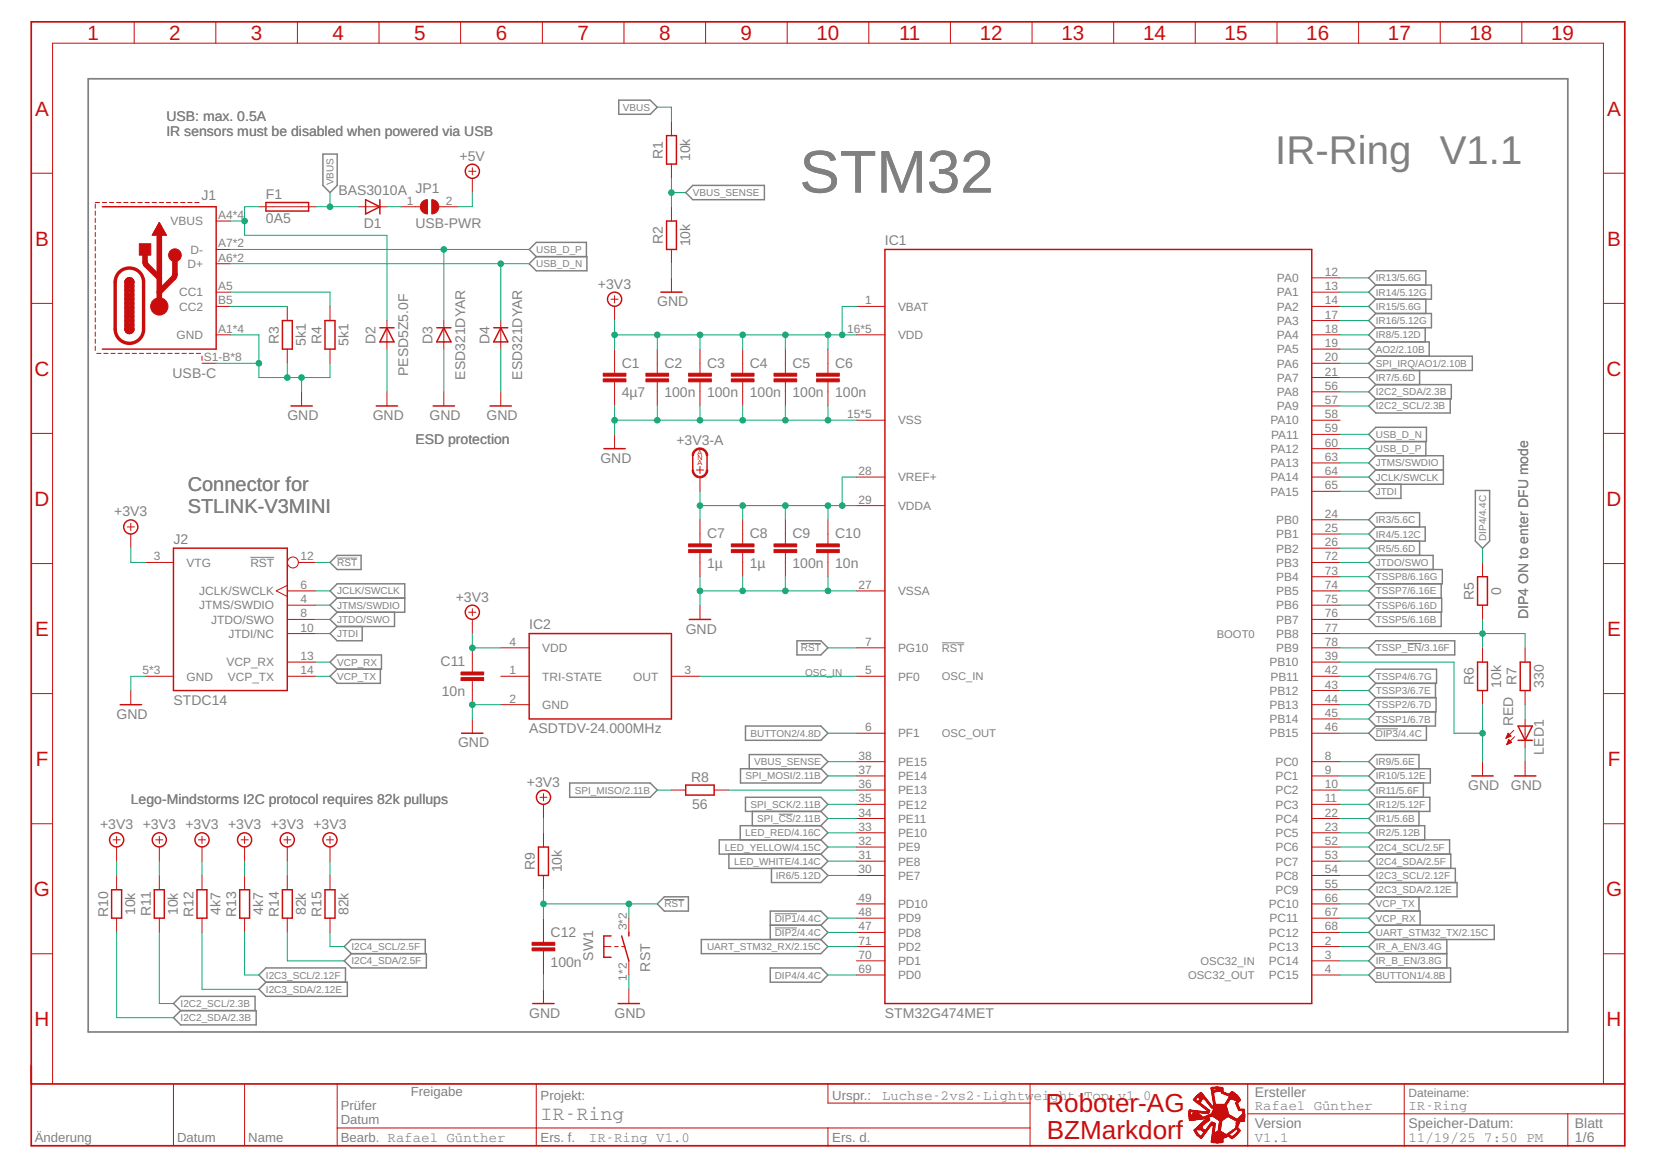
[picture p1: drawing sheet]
<svg xmlns="http://www.w3.org/2000/svg" width="287mm" height="203mm" viewBox="0 0 287 203" stroke-linecap="round" stroke-linejoin="round" font-family="sans-serif">
<defs><g id="words">
<text font-size="10.5" fill="#808080" x="138.7" y="33.4">STM32</text>
<g font-size="7" fill="#808080">
<text x="221.3" y="28.5">IR-Ring</text>
<text x="249.8" y="28.5">V1.1</text>
</g>
<g font-size="4.5" fill="#c90d0c">
<text x="181.4" y="192.9">Roboter-AG</text>
<text x="181.6" y="197.7">BZMarkdorf</text>
</g>
<g font-size="3.6" fill="#c90d0c">
<text x="15.2" y="6.9">1</text>
<text x="29.4" y="6.9">2</text>
<text x="43.5" y="6.9">3</text>
<text x="57.7" y="6.9">4</text>
<text x="71.9" y="6.9">5</text>
<text x="86" y="6.9">6</text>
<text x="100.2" y="6.9">7</text>
<text x="114.3" y="6.9">8</text>
<text x="128.5" y="6.9">9</text>
<text x="141.7" y="6.9">10</text>
<text x="156" y="6.9">11</text>
<text x="170" y="6.9">12</text>
<text x="184.2" y="6.9">13</text>
<text x="198.3" y="6.9">14</text>
<text x="212.5" y="6.9">15</text>
<text x="226.7" y="6.9">16</text>
<text x="240.8" y="6.9">17</text>
<text x="255" y="6.9">18</text>
<text x="269.1" y="6.9">19</text>
<text x="6.1" y="20.1">A</text>
<text x="278.9" y="20.1">A</text>
<text x="6.1" y="42.6">B</text>
<text x="278.9" y="42.6">B</text>
<text x="6" y="65.2">C</text>
<text x="278.8" y="65.2">C</text>
<text x="6" y="87.8">D</text>
<text x="278.8" y="87.8">D</text>
<text x="6.1" y="110.3">E</text>
<text x="278.9" y="110.3">E</text>
<text x="6.2" y="132.9">F</text>
<text x="279" y="132.9">F</text>
<text x="5.9" y="155.5">G</text>
<text x="278.7" y="155.5">G</text>
<text x="6" y="178.1">H</text>
<text x="278.8" y="178.1">H</text>
</g>
<g font-size="3.5" fill="#808080">
<text x="32.6" y="85.3">Connector for</text>
<text x="32.6" y="89">STLINK-V3MINI</text>
<text x="93.8" y="194.4">IR-Ring</text>
</g>
<g font-size="2.4" fill="#808080">
<text x="28.9" y="21">USB: max. 0.5A</text>
<text x="28.9" y="23.5">IR sensors must be disabled when powered via USB</text>
<text x="79.7" y="27.9">+5V</text>
<text x="115" y="27.6" transform="rotate(-90 115 27.6)">R1</text>
<text x="119.7" y="28" transform="rotate(-90 119.7 28)">10k</text>
<text x="35" y="34.6">J1</text>
<text x="46.2" y="34.5">F1</text>
<text x="58.7" y="33.9">BAS3010A JP1</text>
<text x="46.2" y="38.7">0A5</text>
<text x="63.1" y="39.6">D1</text>
<text x="72.1" y="39.6">USB-PWR</text>
<text x="115" y="42.4" transform="rotate(-90 115 42.4)">R2</text>
<text x="119.7" y="42.8" transform="rotate(-90 119.7 42.8)">10k</text>
<text x="153.5" y="42.5">IC1</text>
<text x="103.8" y="50.1">+3V3</text>
<text x="114" y="53.2">GND</text>
<text x="48.4" y="59.6" transform="rotate(-90 48.4 59.6)">R3</text>
<text x="55.8" y="59.6" transform="rotate(-90 55.8 59.6)">R4</text>
<text x="65.2" y="59.6" transform="rotate(-90 65.2 59.6)">D2</text>
<text x="75" y="59.6" transform="rotate(-90 75 59.6)">D3</text>
<text x="84.9" y="59.6" transform="rotate(-90 84.9 59.6)">D4</text>
<text x="29.9" y="65.5">USB-C</text>
<text x="53.1" y="60" transform="rotate(-90 53.1 60)">5k1</text>
<text x="60.5" y="60" transform="rotate(-90 60.5 60)">5k1</text>
<text x="70.8" y="65.3" transform="rotate(-90 70.8 65.3)">PESD5Z5.0F</text>
<text x="80.7" y="65.9" transform="rotate(-90 80.7 65.9)">ESD321DYAR</text>
<text x="90.6" y="65.9" transform="rotate(-90 90.6 65.9)">ESD321DYAR</text>
<text x="107.9" y="63.8">C1</text>
<text x="115.3" y="63.8">C2</text>
<text x="122.7" y="63.8">C3</text>
<text x="130.1" y="63.8">C4</text>
<text x="137.5" y="63.8">C5</text>
<text x="144.9" y="63.8">C6</text>
<text x="107.9" y="69">4µ7</text>
<text x="115.3" y="69">100n</text>
<text x="122.7" y="69">100n</text>
<text x="130.1" y="69">100n</text>
<text x="137.5" y="69">100n</text>
<text x="144.9" y="69">100n</text>
<text x="49.9" y="72.9">GND</text>
<text x="64.7" y="72.9">GND</text>
<text x="72.1" y="77.1">ESD protection</text>
<text x="74.5" y="72.9">GND</text>
<text x="84.4" y="72.9">GND</text>
<text x="117.4" y="77.2">+3V3-A</text>
<text x="104.2" y="80.3">GND</text>
<text x="19.8" y="89.6">+3V3</text>
<text x="30.1" y="94.4">J2</text>
<text x="122.7" y="93.4">C7</text>
<text x="130.1" y="93.4">C8</text>
<text x="137.5" y="93.4">C9</text>
<text x="144.9" y="93.4">C10</text>
<text x="122.7" y="98.6">1µ</text>
<text x="130.1" y="98.6">1µ</text>
<text x="137.5" y="98.6">100n</text>
<text x="144.9" y="98.6">10n</text>
<text x="79.1" y="104.4">+3V3</text>
<text x="255.7" y="104.1" transform="rotate(-90 255.7 104.1)">R5</text>
<text x="260.4" y="103.2" transform="rotate(-90 260.4 103.2)">0</text>
<text x="265.1" y="107.5" transform="rotate(-90 265.1 107.5)">DIP4 ON to enter DFU mode</text>
<text x="91.8" y="109.2">IC2</text>
<text x="119" y="109.9">GND</text>
<text x="76.4" y="115.6">C11</text>
<text x="255.7" y="118.9" transform="rotate(-90 255.7 118.9)">R6</text>
<text x="260.4" y="119.3" transform="rotate(-90 260.4 119.3)">10k</text>
<text x="263.2" y="118.9" transform="rotate(-90 263.2 118.9)">R7</text>
<text x="267.9" y="119.4" transform="rotate(-90 267.9 119.4)">330</text>
<text x="20.2" y="124.8">GND</text>
<text x="30.1" y="122.3">STDC14</text>
<text x="76.7" y="120.8">10n</text>
<text x="262.5" y="126" transform="rotate(-90 262.5 126)">RED</text>
<text x="79.5" y="129.7">GND</text>
<text x="91.8" y="127.2">ASDTDV-24.000MHz</text>
<text x="267.8" y="130.9" transform="rotate(-90 267.8 130.9)">LED1</text>
<text x="91.4" y="136.5">+3V3</text>
<text x="119.9" y="135.6">R8</text>
<text x="254.8" y="137.1">GND</text>
<text x="262.2" y="137.1">GND</text>
<text x="17.4" y="143.9">+3V3 +3V3 +3V3 +3V3 +3V3 +3V3</text>
<text x="22.7" y="139.6">Lego-Mindstorms I2C protocol requires 82k pullups</text>
<text x="120.1" y="140.3">56</text>
<text x="92.8" y="151" transform="rotate(-90 92.8 151)">R9</text>
<text x="97.5" y="151.4" transform="rotate(-90 97.5 151.4)">10k</text>
<text x="18.7" y="159.1" transform="rotate(-90 18.7 159.1)">R10</text>
<text x="23.4" y="158.8" transform="rotate(-90 23.4 158.8)">10k</text>
<text x="26.2" y="159" transform="rotate(-90 26.2 159)">R11</text>
<text x="30.9" y="158.8" transform="rotate(-90 30.9 158.8)">10k</text>
<text x="33.6" y="159.1" transform="rotate(-90 33.6 159.1)">R12</text>
<text x="38.3" y="158.8" transform="rotate(-90 38.3 158.8)">4k7</text>
<text x="41" y="159.1" transform="rotate(-90 41 159.1)">R13</text>
<text x="45.7" y="158.8" transform="rotate(-90 45.7 158.8)">4k7</text>
<text x="48.4" y="159.1" transform="rotate(-90 48.4 159.1)">R14</text>
<text x="53.1" y="158.8" transform="rotate(-90 53.1 158.8)">82k</text>
<text x="55.8" y="159.1" transform="rotate(-90 55.8 159.1)">R15</text>
<text x="60.5" y="158.8" transform="rotate(-90 60.5 158.8)">82k</text>
<text x="95.5" y="167.7">100n</text>
<text x="95.5" y="162.5">C12</text>
<text x="102.9" y="166.7" transform="rotate(-90 102.9 166.7)">SW1</text>
<text x="112.8" y="168.6" transform="rotate(-90 112.8 168.6)">RST</text>
<text x="91.8" y="176.6">GND</text>
<text x="106.6" y="176.6">GND</text>
<text x="153.5" y="176.6">STM32G474MET</text>
<text x="153" y="190.8">Luchse-2vs2-Lightweight-Top v1.0</text>
<text x="217.7" y="190.3">Ersteller</text>
<text x="217.7" y="195.7">Version</text>
<text x="217.7" y="192.6">Rafael Günther</text>
<text x="244.4" y="192.6">IR-Ring</text>
<text x="244.4" y="195.7">Speicher-Datum:</text>
<text x="273.3" y="195.7">Blatt</text>
<text x="102.2" y="198.2">IR-Ring V1.0</text>
<text x="217.7" y="198.2">V1.1</text>
<text x="244.4" y="198.2">11/19/25 7:50 PM</text>
<text x="273.3" y="198.2">1/6</text>
</g>
<g font-size="2.3" fill="#808080">
<text x="71.3" y="190.2">Freigabe</text>
<text x="93.8" y="190.8">Projekt:</text>
<text x="144.4" y="190.8">Urspr.:</text>
<text x="59.1" y="195.1">Datum</text>
<text x="59.1" y="192.6">Prüfer</text>
<text x="6" y="198.2">Änderung</text>
<text x="30.7" y="198.2">Datum</text>
<text x="43.1" y="198.2">Name</text>
<text x="59.1" y="198.1">Bearb. Rafael Günther</text>
<text x="93.8" y="198.2">Ers. f.</text>
<text x="144.4" y="198.2">Ers. d.</text>
</g>
<g font-size="2.1" fill="#808080">
<text x="70.6" y="35.5">1</text>
<text x="77.4" y="35.5">2</text>
<text x="29.6" y="39.1">VBUS</text>
<text x="37.9" y="38">A4*4</text>
<text x="32.5" y="46.5">D+</text>
<text x="33.1" y="44">D-</text>
<text x="37.9" y="42.9">A7*2</text>
<text x="37.9" y="45.4">A6*2</text>
<text x="229.9" y="47.9">12</text>
<text x="31.1" y="51.4">CC1</text>
<text x="31.1" y="53.9">CC2</text>
<text x="37.9" y="50.4">A5</text>
<text x="37.9" y="52.8">B5</text>
<text x="150.1" y="52.8">1</text>
<text x="155.8" y="53.9">VBAT</text>
<text x="221.6" y="49">PA0</text>
<text x="221.6" y="51.4">PA1</text>
<text x="221.6" y="53.9">PA2</text>
<text x="229.9" y="50.4">13</text>
<text x="229.9" y="52.8">14</text>
<text x="30.6" y="58.8">GND</text>
<text x="37.9" y="57.8">A1*4</text>
<text x="147" y="57.8">16*5</text>
<text x="155.8" y="58.8">VDD</text>
<text x="221.6" y="56.4">PA3</text>
<text x="221.6" y="58.8">PA4</text>
<text x="229.9" y="55.3">17</text>
<text x="229.9" y="57.8">18</text>
<text x="35.4" y="62.7">S1-B*8</text>
<text x="221.6" y="61.3">PA5</text>
<text x="221.6" y="63.8">PA6</text>
<text x="229.9" y="60.2">19</text>
<text x="229.9" y="62.7">20</text>
<text x="229.9" y="65.2">21</text>
<text x="221.6" y="66.2">PA7</text>
<text x="221.6" y="68.7">PA8</text>
<text x="221.6" y="71.2">PA9</text>
<text x="229.9" y="67.6">56</text>
<text x="229.9" y="70.1">57</text>
<text x="147" y="72.6">15*5</text>
<text x="155.8" y="73.7">VSS</text>
<text x="220.4" y="73.7">PA10</text>
<text x="220.6" y="76.1">PA11</text>
<text x="229.9" y="72.6">58</text>
<text x="229.9" y="75">59</text>
<text x="229.9" y="77.5">60</text>
<text x="149" y="82.4">28</text>
<text x="155.8" y="83.5">VREF+</text>
<text x="220.4" y="78.6">PA12</text>
<text x="220.4" y="81.1">PA13</text>
<text x="220.4" y="83.5">PA14</text>
<text x="229.9" y="80">63</text>
<text x="229.9" y="82.4">64</text>
<text x="149" y="87.4">29</text>
<text x="155.8" y="88.5">VDDA</text>
<text x="220.4" y="86">PA15</text>
<text x="229.9" y="84.9">65</text>
<text x="229.9" y="89.8">24</text>
<text x="221.4" y="90.9">PB0</text>
<text x="221.4" y="93.4">PB1</text>
<text x="221.4" y="95.9">PB2</text>
<text x="229.9" y="92.3">25</text>
<text x="229.9" y="94.8">26</text>
<text x="26.7" y="97.3">3</text>
<text x="32.4" y="98.3">VTG</text>
<text x="43.4" y="98.3">RST</text>
<text x="52.1" y="97.3">12</text>
<text x="221.4" y="98.3">PB3</text>
<text x="221.4" y="100.8">PB4</text>
<text x="229.9" y="97.3">72</text>
<text x="229.9" y="99.7">73</text>
<text x="34.6" y="103.3">JCLK/SWCLK</text>
<text x="34.6" y="105.7">JTMS/SWDIO</text>
<text x="52.1" y="102.2">6</text>
<text x="52.1" y="104.7">4</text>
<text x="52.1" y="107.1">8</text>
<text x="149" y="102.2">27</text>
<text x="155.8" y="103.3">VSSA</text>
<text x="221.4" y="103.3">PB5</text>
<text x="221.4" y="105.7">PB6</text>
<text x="229.9" y="102.2">74</text>
<text x="229.9" y="104.7">75</text>
<text x="229.9" y="107.1">76</text>
<text x="36.6" y="108.2">JTDO/SWO</text>
<text x="39.6" y="110.7">JTDI/NC</text>
<text x="52.1" y="109.6">10</text>
<text x="88.4" y="112.1">4</text>
<text x="94.1" y="113.2">VDD</text>
<text x="150.1" y="112.1">7</text>
<text x="155.8" y="113.2">PG10</text>
<text x="221.4" y="110.7">PB8</text>
<text x="221.4" y="108.2">PB7</text>
<text x="221.4" y="113.2">PB9</text>
<text x="229.9" y="109.6">77</text>
<text x="229.9" y="112.1">78</text>
<text x="24.7" y="117">5*3</text>
<text x="32.4" y="118.1">GND</text>
<text x="39.3" y="115.6">VCP_RX</text>
<text x="39.5" y="118.1">VCP_TX</text>
<text x="52.1" y="114.5">13</text>
<text x="52.1" y="117">14</text>
<text x="88.4" y="117">1</text>
<text x="94.1" y="118.1">TRI-STATE</text>
<text x="109.9" y="118.1">OUT</text>
<text x="118.8" y="117">3</text>
<text x="150.1" y="117">5</text>
<text x="155.8" y="118.1">PF0</text>
<text x="220.3" y="115.6">PB10</text>
<text x="220.4" y="118.1">PB11</text>
<text x="229.9" y="114.5">39</text>
<text x="229.9" y="117">42</text>
<text x="229.9" y="119.5">43</text>
<text x="88.4" y="121.9">2</text>
<text x="94.1" y="123">GND</text>
<text x="220.3" y="120.6">PB12</text>
<text x="220.3" y="123">PB13</text>
<text x="220.3" y="125.5">PB14</text>
<text x="229.9" y="121.9">44</text>
<text x="229.9" y="124.4">45</text>
<text x="149" y="131.8">38</text>
<text x="150.1" y="126.9">6</text>
<text x="155.8" y="128">PF1</text>
<text x="220.3" y="128">PB15</text>
<text x="229.9" y="126.9">46</text>
<text x="229.9" y="131.8">8</text>
<text x="149" y="136.8">36</text>
<text x="149" y="134.3">37</text>
<text x="155.8" y="137.8">PE13</text>
<text x="155.8" y="135.4">PE14</text>
<text x="155.8" y="132.9">PE15</text>
<text x="221.3" y="132.9">PC0</text>
<text x="221.3" y="135.4">PC1</text>
<text x="221.3" y="137.8">PC2</text>
<text x="229.9" y="134.3">9</text>
<text x="229.9" y="136.8">10</text>
<text x="149" y="141.7">34</text>
<text x="149" y="139.2">35</text>
<text x="155.8" y="142.8">PE11</text>
<text x="155.8" y="140.3">PE12</text>
<text x="221.3" y="140.3">PC3</text>
<text x="221.3" y="142.8">PC4</text>
<text x="229.9" y="139.2">11</text>
<text x="229.9" y="141.7">22</text>
<text x="149" y="149.1">31</text>
<text x="149" y="146.6">32</text>
<text x="149" y="144.2">33</text>
<text x="155.8" y="147.7">PE9</text>
<text x="155.8" y="145.2">PE10</text>
<text x="221.3" y="145.2">PC5</text>
<text x="221.3" y="147.7">PC6</text>
<text x="229.9" y="144.2">23</text>
<text x="229.9" y="146.6">52</text>
<text x="229.9" y="149.1">53</text>
<text x="149" y="151.6">30</text>
<text x="155.8" y="152.7">PE7</text>
<text x="155.8" y="150.2">PE8</text>
<text x="221.3" y="150.2">PC7</text>
<text x="221.3" y="152.7">PC8</text>
<text x="221.3" y="155.1">PC9</text>
<text x="229.9" y="151.6">54</text>
<text x="229.9" y="154">55</text>
<text x="108.8" y="161.4" transform="rotate(-90 108.8 161.4)">3*2</text>
<text x="149" y="161.4">47</text>
<text x="149" y="159">48</text>
<text x="149" y="156.5">49</text>
<text x="155.8" y="160.1">PD9</text>
<text x="155.8" y="157.6">PD10</text>
<text x="220.1" y="157.6">PC10</text>
<text x="220.3" y="160.1">PC11</text>
<text x="229.9" y="156.5">66</text>
<text x="229.9" y="159">67</text>
<text x="229.9" y="161.4">68</text>
<text x="149" y="166.4">70</text>
<text x="149" y="163.9">71</text>
<text x="155.8" y="162.5">PD8</text>
<text x="155.8" y="167.5">PD1</text>
<text x="155.8" y="165">PD2</text>
<text x="220.1" y="165">PC13</text>
<text x="220.1" y="167.5">PC14</text>
<text x="220.1" y="162.5">PC12</text>
<text x="229.9" y="163.9">2</text>
<text x="229.9" y="166.4">3</text>
<text x="108.8" y="170.2" transform="rotate(-90 108.8 170.2)">1*2</text>
<text x="149" y="168.8">69</text>
<text x="155.8" y="169.9">PD0</text>
<text x="220.1" y="169.9">PC15</text>
<text x="229.9" y="168.8">4</text>
<text x="244.4" y="190.3">Dateiname:</text>
</g>
<g font-size="1.9" fill="#808080">
<text x="163.4" y="113.1">RST</text>
<text x="211.1" y="110.6">BOOT0</text>
<text x="163.4" y="118">OSC_IN</text>
<text x="163.4" y="127.9">OSC_OUT</text>
<text x="208.3" y="167.4">OSC32_IN</text>
<text x="206.2" y="169.9">OSC32_OUT</text>
</g>
<g font-size="1.7" fill="#808080">
<text x="108.1" y="19.2">VBUS</text>
<text x="57.9" y="32.2" transform="rotate(-90 57.9 32.2)">VBUS</text>
<text x="120.2" y="34">VBUS_SENSE</text>
<text x="93.1" y="43.9">USB_D_P</text>
<text x="93.1" y="46.4">USB_D_N</text>
<text x="238.7" y="48.8">IR13/5.6G</text>
<text x="238.7" y="51.3">IR14/5.12G</text>
<text x="238.7" y="53.8">IR15/5.6G</text>
<text x="238.7" y="58.7">IR8/5.12D</text>
<text x="238.7" y="56.3">IR16/5.12G</text>
<text x="238.7" y="63.7">SPI_IRQ/AO1/2.10B</text>
<text x="238.7" y="61.2">AO2/2.10B</text>
<text x="238.7" y="66.1">IR7/5.6D</text>
<text x="238.7" y="68.6">I2C2_SDA/2.3B</text>
<text x="238.7" y="71.1">I2C2_SCL/2.3B</text>
<text x="238.7" y="76">USB_D_N</text>
<text x="238.7" y="78.5">USB_D_P</text>
<text x="238.7" y="80.9">JTMS/SWDIO</text>
<text x="238.7" y="83.4">JCLK/SWCLK</text>
<text x="238.7" y="85.9">JTDI</text>
<text x="238.7" y="90.8">IR3/5.6C</text>
<text x="238.7" y="93.3">IR4/5.12C</text>
<text x="238.7" y="95.8">IR5/5.6D</text>
<text x="257.8" y="93.9" transform="rotate(-90 257.8 93.9)">DIP4/4.4C</text>
<text x="58.5" y="98.2">RST</text>
<text x="238.7" y="98.2">JTDO/SWO</text>
<text x="238.7" y="100.7">TSSP8/6.16G</text>
<text x="58.5" y="105.6">JTMS/SWDIO</text>
<text x="58.5" y="103.2">JCLK/SWCLK</text>
<text x="238.7" y="105.6">TSSP6/6.16D</text>
<text x="238.7" y="103.2">TSSP7/6.16E</text>
<text x="58.5" y="108.1">JTDO/SWO</text>
<text x="58.5" y="110.6">JTDI</text>
<text x="139" y="113">RST</text>
<text x="238.7" y="113">TSSP_EN/3.16F</text>
<text x="238.7" y="108.1">TSSP5/6.16B</text>
<text x="58.5" y="115.5">VCP_RX</text>
<text x="58.5" y="118">VCP_TX</text>
<text x="139.7" y="117.4">OSC_IN</text>
<text x="238.7" y="118">TSSP4/6.7G</text>
<text x="238.7" y="125.4">TSSP1/6.7B</text>
<text x="238.7" y="122.9">TSSP2/6.7D</text>
<text x="238.7" y="120.4">TSSP3/6.7E</text>
<text x="130.2" y="127.8">BUTTON2/4.8D</text>
<text x="238.7" y="127.8">DIP3/4.4C</text>
<text x="99.7" y="137.7">SPI_MISO/2.11B</text>
<text x="129.4" y="135.2">SPI_MOSI/2.11B</text>
<text x="130.9" y="132.8">VBUS_SENSE</text>
<text x="238.7" y="132.8">IR9/5.6E</text>
<text x="238.7" y="135.2">IR10/5.12E</text>
<text x="238.7" y="137.7">IR11/5.6F</text>
<text x="130.2" y="140.2">SPI_SCK/2.11B</text>
<text x="131.4" y="142.7">SPI_CS/2.11B</text>
<text x="238.7" y="140.2">IR12/5.12F</text>
<text x="238.7" y="142.7">IR1/5.6B</text>
<text x="125.8" y="147.6">LED_YELLOW/4.15C</text>
<text x="129.3" y="145.1">LED_RED/4.16C</text>
<text x="238.7" y="147.6">I2C4_SCL/2.5F</text>
<text x="238.7" y="145.1">IR2/5.12B</text>
<text x="127.4" y="150.1">LED_WHITE/4.14C</text>
<text x="134.6" y="152.5">IR6/5.12D</text>
<text x="238.7" y="155">I2C3_SDA/2.12E</text>
<text x="238.7" y="152.5">I2C3_SCL/2.12F</text>
<text x="238.7" y="150.1">I2C4_SDA/2.5F</text>
<text x="115.3" y="157.5">RST</text>
<text x="134.4" y="159.9">DIP1/4.4C</text>
<text x="238.7" y="159.9">VCP_RX</text>
<text x="238.7" y="157.5">VCP_TX</text>
<text x="61" y="167.3">I2C4_SDA/2.5F</text>
<text x="61" y="164.9">I2C4_SCL/2.5F</text>
<text x="122.7" y="164.9">UART_STM32_RX/2.15C</text>
<text x="134.4" y="162.4">DIP2/4.4C</text>
<text x="238.7" y="162.4">UART_STM32_TX/2.15C</text>
<text x="238.7" y="164.9">IR_A_EN/3.4G</text>
<text x="238.7" y="167.3">IR_B_EN/3.8G</text>
<text x="46.2" y="172.3">I2C3_SDA/2.12E</text>
<text x="46.2" y="169.8">I2C3_SCL/2.12F</text>
<text x="134.4" y="169.8">DIP4/4.4C</text>
<text x="238.7" y="169.8">BUTTON1/4.8B</text>
<text x="31.3" y="177.2">I2C2_SDA/2.3B</text>
<text x="31.3" y="174.7">I2C2_SCL/2.3B</text>
</g>
<g font-size="1.2" fill="#c90d0c">
<text x="121" y="79.9">N</text>
<text x="121" y="79">A</text>
<text x="121" y="80.8">A</text>
</g>
</g></defs>
<path d="M15.3 13.7h256.7v165.4h-256.7z" fill="none" stroke="#808080" stroke-width=".3"/>
<path d="M43.4 96.7h4.2M58.5 96.8h3.5M139 111.7h3.4M163.4 111.5h3.9M244.2 111.7h2.4M238.7 126.5h3.9M115.3 156.1h3.4M134.4 158.6h3.9M135.1 141.3h2.4M134.4 161h3.9" fill="none" stroke="#808080" stroke-width=".17"/>
<g fill="none" stroke="#808080" stroke-width=".25">
<path d="M107.4 17.4h5.4l1.2 1.2-1.2 1.2h-5.4zM56 26.7h2.5v5.5l-1.2 1.2-1.3-1.2zM120.2 32.2h12.4v2.4h-12.4l-1.2-1.2zM93 44.5l-1.2-1.2 1.2-1.2h8.7v2.4M93 44.5h8.8v2.5h-8.8l-1.2-1.2zM238.7 56.9l-1.2 1.2 1.2 1.2M238.7 54.4h9.7v2.5h-9.7M238.7 59.3h9.3v2.5M238.7 49.5l-1.2-1.3 1.2-1.2h8.7v2.5M238.7 49.5h9.7v2.4h-9.7M238.7 49.5l-1.2 1.2 1.2 1.2M238.7 51.9l-1.2 1.3 1.2 1.2"/>
<path d="M238.7 54.4l-1.2 1.2 1.2 1.3M238.7 59.3l-1.2 1.3 1.2 1.2M247.3 56.9v2.4M247.4 51.9v2.5M237.5 75.4l1.2-1.3h8.8v2.5h-8.8zM238.7 64.3l-1.2 1.2 1.2 1.2M238.7 61.8h16.8v2.5h-16.8M238.7 66.7h13.1v2.5h-13.1M238.7 66.7l-1.2 1.3 1.2 1.2M238.7 69.2l-1.2 1.2 1.2 1.3h12.9v-2.5M238.7 76.6l-1.2 1.3 1.2 1.2M238.7 79.1h11.7v4.9h-11.7"/>
<path d="M238.7 79.1l-1.2 1.2 1.2 1.3M238.7 61.8l-1.2 1.2 1.2 1.3M246.3 64.3v2.4M247.4 76.6v2.5M57.3 97.6l1.2-1.2h4.2v2.4h-4.2zM238.7 91.4l-1.2-1.2 1.2-1.2h7.6v2.4M238.7 91.4h8.6v2.5h-8.6M238.7 81.6h11.7M238.7 98.8h11.6v2.5h-11.6M238.7 81.6l-1.2 1.2 1.2 1.2M238.7 96.4l-1.2 1.2 1.2 1.2M238.7 96.4h10v2.4"/>
<path d="M238.7 84l-1.2 1.3 1.2 1.2h4.4v-2.5M238.7 91.4l-1.2 1.3 1.2 1.2M238.7 93.9l-1.2 1.2 1.2 1.3M238.7 98.8l-1.2 1.3 1.2 1.2M246.3 93.9v2.5M256 85.1h2.5v8.8l-1.3 1.2-1.2-1.2zM57.3 114.9l1.2-1.3h7.7v2.5h-7.7zM58.5 116.1l-1.2 1.2 1.2 1.3h7.5v-2.5M58.5 103.8l-1.2 1.2 1.2 1.2M58.5 103.8h11.7M58.5 103.8l-1.2-1.3 1.2-1.2h11.7v4.9h-11.7M58.5 108.7l-1.2 1.2 1.2 1.3h4.3v-2.5"/>
<path d="M58.5 106.2l-1.2 1.3 1.2 1.2M68.5 106.2v2.5h-10M138.3 111.2h4.1l1.3 1.2-1.3 1.2h-4.1zM237.5 112.4l1.2-1.2h13.7v2.4h-13.7zM238.7 116.1h10.6v2.5h-10.6l-1.2-1.3zM238.7 103.8h11.4v2.4h-11.4M238.7 106.2l-1.2 1.3 1.2 1.2h11.4v-2.5M238.7 118.6l-1.2 1.2 1.2 1.3M238.7 103.8l-1.2 1.2 1.2 1.2M238.7 101.3l-1.2 1.2 1.2 1.3M249.1 118.6v2.5M250.1 101.3v2.5"/>
<path d="M98.8 135.9h14l1.2 1.2-1.2 1.2h-14zM128.5 133.4h13.9l1.3 1.2-1.3 1.3h-13.9zM129.3 138.3h13.1l1.3 1.3-1.3 1.2h-13.1zM129.3 126h13.1l1.3 1.2-1.3 1.3h-13.1zM130 133.4v-2.5h12.4l1.3 1.3-1.3 1.2M238.7 138.3h9.4v2.5h-9.4M238.7 126l-1.2 1.2 1.2 1.3h8.8v-2.5M238.7 133.4l-1.2-1.2 1.2-1.3h7.5v2.5M238.7 133.4h9.5v2.5h-9.5M238.7 133.4l-1.2 1.2 1.2 1.3M238.7 135.9l-1.2 1.2 1.2 1.2M238.7 138.3l-1.2 1.3 1.2 1.2"/>
<path d="M238.7 123.5l-1.2 1.3 1.2 1.2M238.7 121.1h10.5v2.4h-10.5M238.7 121.1l-1.2 1.2 1.2 1.2M247 135.9v2.4M249.1 123.5v2.5h-10.4M114 156.8l1.3-1.2h4.1v2.5h-4.1zM126.5 148.2v2.5h15.9M130.5 140.8v2.5M133.9 150.7v2.4h8.5l1.3-1.2-1.3-1.2M142.4 140.8l1.3 1.2-1.3 1.3M142.4 143.3h-14v2.4M142.4 145.7h-17.6v2.5h17.6"/>
<path d="M142.4 148.2l1.3 1.2-1.3 1.3M142.4 145.7l1.3 1.3-1.3 1.2M142.4 143.3l1.3 1.2-1.3 1.2M238.7 143.3h8.5v2.4M238.7 158.1l-1.2 1.2 1.2 1.2M238.7 158.1h7.7v2.4M238.7 155.6l-1.2 1.2 1.2 1.3M238.7 153.1h14.1v2.5h-14.1M238.7 153.1l-1.2 1.3 1.2 1.2M238.7 150.7l-1.2 1.2 1.2 1.2M238.7 150.7h13.8v2.4M238.7 148.2l-1.2 1.2 1.2 1.3"/>
<path d="M238.7 148.2h13v2.5M238.7 145.7l-1.2 1.3 1.2 1.2M238.7 145.7h12.8v2.5M238.7 140.8l-1.2 1.2 1.2 1.3M238.7 143.3l-1.2 1.2 1.2 1.2M246.2 140.8v2.5M246.2 155.6v2.5M30.1 176.6l1.2-1.2h13.1v2.4h-13.1zM31.3 175.4l-1.2-1.3 1.2-1.2h13v2.5M46.1 170.4l-1.2-1.2 1.2-1.2h13.8v2.4M46.1 170.4h14.2v2.5h-14.2l-1.2-1.2zM61 165.5h13v2.5h-13l-1.3-1.3z"/>
<path d="M61 165.5l-1.3-1.2 1.3-1.3h12.8v2.5M121.7 163h20.7l1.3 1.3-1.3 1.2h-20.7zM133.6 168h8.8l1.3 1.2-1.3 1.2h-8.8zM133.6 160.5h8.8M142.4 160.5l1.3 1.3-1.3 1.2M142.4 160.5l1.3-1.2-1.3-1.2h-8.8v4.9M237.5 169.2l1.2-1.2h13v2.4h-13zM238.7 160.5h20.6v2.5h-20.6M238.7 165.5h12.3M238.7 160.5l-1.2 1.3 1.2 1.2M238.7 163l-1.2 1.3 1.2 1.2M238.7 165.5l-1.2 1.2 1.2 1.3"/>
<path d="M251 163v5"/>
</g>
<g fill="none" stroke="#c90d0c" stroke-width=".17">
<path d="M23.3 3.8v3.7M37.4 3.8v3.7M51.6 3.8v3.7M65.8 3.8v3.7M79.9 3.8v3.7M94.1 3.8v3.7M108.3 3.8v3.7M122.4 3.8v3.7M136.6 3.8v3.7M150.7 3.8v3.7M164.9 3.8v3.7M179.1 3.8v3.7"/>
<path d="M193.2 3.8v3.7M207.4 3.8v3.7M221.6 3.8v3.7M235.7 3.8v3.7M249.9 3.8v3.7M264.1 3.8v3.7M5.4 30.1h3.7M16.5 35.4v.7M16.5 36.6v.8M16.5 37.9v.7M16.5 39.1v.7M16.5 35.1h.8"/>
<path d="M17.8 35.1h.7M19 35.1h.7M20.2 35.1h.8M21.5 35.1h.7M22.7 35.1h.7M23.9 35.1h.8M25.2 35.1h.7M26.4 35.1h.7M26.9 40h1.5M26.9 39.9h1.5M26.9 39.9h1.4M27 39.8h1.3"/>
<path d="M27 39.7h1.3M27.1 39.7h1.1M27.1 39.6h1.1M27.1 39.5h1.1M27.2 39.5h.9M27.2 39.4h.9M27.2 39.3h.8M27.3 39.3h.7M27.3 39.2h.7M27.3 39.1h.6M27.4 39.1h.5M27.4 39h.5"/>
<path d="M27.5 38.9h.3M27.5 38.8h.2M27.6 38.7h.1M27.6 38.6h.1M27.6 38.6l1.3 2.2h-2.5zM27.6 35.1h.8M28.9 35.1h.7M30.1 35.1h.7M31.3 35.1h.8M32.6 35.1h.7M33.8 35.1h.7M37.5 38.4h2.5"/>
<path d="M44.9 35.9h9.9M62.2 35.9h4.9M69.6 35.9h3.3M76.2 35.9h3.3M81.3 29.7h1.3M82 29.1v1.2M82 30.9v2.5M116.5 21.1v2.4M116.5 28.5v2.4M116.5 35.9v2.5M278.2 30.1h3.7M5.4 52.6h3.7"/>
<path d="M16.5 40.3v.8M16.5 41.6v.7M16.5 42.8v.7M16.5 44v.8M16.5 45.3v.7M16.5 46.5v.7M16.5 47.7v.8M16.5 49v.7M16.5 50.2v.7M16.5 51.4v.8M16.5 52.7v.7M16.5 53.9v.8"/>
<path d="M16.5 55.1v.8M16.5 56.4v.7M16.5 57.6v.8M16.5 58.8v.8M26.4 40.8h2.5M26.5 40.7h2.3M26.5 40.6h2.3M26.5 40.6h2.2M26.6 40.5h2.1M26.6 40.4h2.1M26.6 40.4h2M26.7 40.3h1.9"/>
<path d="M26.7 40.2h1.9M26.8 40.2h1.7M26.8 40.1h1.7M26.8 40h1.6M37.5 58.1h2.5M37.5 50.7h2.5M37.5 43.3h2.5M37.5 45.8h2.5M37.5 53.2h2.5M49.8 53.2v2.4M57.3 53.2v2.4M67.1 55.6v5"/>
<path d="M77 55.6v5M86.9 55.6v5M106 51.9h1.3M106.6 51.3v1.3M106.6 53.2v2.4M116.5 43.3v2.5M116.5 48.2v2.5M148.6 58.1h4.9M148.6 53.2h4.9M227.6 58.1h4.9M227.6 50.7h4.9M227.6 53.2h4.9"/>
<path d="M227.6 48.2h4.9M227.6 55.6h4.9M278.2 52.6h3.7M5.4 75.2h3.7M16.5 60.1v.7M16.8 61.3h.7M18 61.3h.8M19.2 61.3h.8M20.5 61.3h.7M21.7 61.3h.8M22.9 61.3h.8M24.2 61.3h.7"/>
<path d="M25.4 61.3h.8M26.6 61.3h.8M27.9 61.3h.7M29.1 61.3h.8M30.4 61.3h.7M31.6 61.3h.7M32.8 61.3h.8M34.1 61.3h.7M35.1 63h2.4M35.1 61.8v.7M49.8 60.6v2.4M52.3 68v2.4"/>
<path d="M57.3 60.6v2.4M67.1 68v2.4M77 68v2.4M86.9 68v2.4M106.6 60.6v4.2M106.6 66.3v4.1M106.6 75.4v2.5M114 60.6v4.2M114 66.3v4.1M121.5 60.6v4.2M121.5 66.3v4.1M128.9 60.6v4.2"/>
<path d="M128.9 66.3v4.1M136.3 60.6v4.2M136.3 66.3v4.1M143.7 60.6v4.2M143.7 66.3v4.1M148.6 72.9h4.9M227.6 63h4.9M227.6 72.9h4.9M227.6 60.6h4.9M227.6 65.5h4.9M227.6 68h4.9M227.6 70.4h4.9"/>
<path d="M227.6 75.4h4.9M227.6 77.9h4.9M278.2 75.2h3.7M5.4 97.8h3.7M22.1 91.4h1.2M22.7 90.8v1.3M22.7 92.7v2.4M25.2 97.6h4.9M51.8 97.6h3M120.8 81.6h1.3M121.5 80.9v1.3M121.5 82.8v2.5"/>
<path d="M121.5 90.2v4.2M121.5 95.9v4.2M128.9 90.2v4.2M128.9 95.9v4.2M136.3 90.2v4.2M136.3 95.9v4.2M143.7 90.2v4.2M143.7 95.9v4.2M148.6 87.7h4.9M148.6 82.8h4.9M227.6 82.8h4.9M227.6 80.3h4.9"/>
<path d="M227.6 90.2h4.9M227.6 92.7h4.9M227.6 95.1h4.9M227.6 97.6h4.9M227.6 85.3h4.9M257.2 97.6v2.5M278.2 97.8h3.7M22.7 119.8v2.5M25.2 117.3h4.9M49.8 117.3h5M49.8 102.5h5M49.8 109.9h5"/>
<path d="M49.8 105h5M49.8 107.5h5M49.8 114.9h5M49.8 101.6l-1.9 .9 1.9 1M81.3 106.2h1.3M82 105.6v1.2M82 107.5v2.4M82 112.4v4.2M82 118.1v4.2M86.9 112.4h4.9M86.9 117.3h4.9M116.5 117.3h5"/>
<path d="M121.5 105v2.5M148.6 112.4h4.9M148.6 117.3h4.9M148.6 102.5h4.9M227.6 112.4h4.9M227.6 117.3h4.9M227.6 102.5h4.9M227.6 109.9h4.9M227.6 100.1h4.9M227.6 105h4.9M227.6 107.5h4.9M227.6 114.9h4.9"/>
<path d="M227.6 119.8h4.9M257.2 105v2.5M257.2 112.4v2.5M257.2 119.8v2.5M264.6 112.4v2.5M264.6 119.8v2.5M5.4 120.4h3.7M82 124.8v2.4M86.9 122.3h4.9M93.7 138.3h1.2M94.3 137.7v1.3M94.3 139.6v2.4"/>
<path d="M116.5 137.1h2.5M123.9 137.1h2.5M148.6 137.1h4.9M148.6 127.2h4.9M148.6 132.2h4.9M148.6 134.6h4.9M148.6 139.6h4.9M227.6 137.1h4.9M227.6 122.3h4.9M227.6 127.2h4.9M227.6 132.2h4.9M227.6 134.6h4.9"/>
<path d="M227.6 139.6h4.9M227.6 124.8h4.9M257.2 132.2v2.4M261.3 128.1h.1M261.4 128h.2M261.4 127.8h.5M261.5 127.7h.7M261.5 129.1h.1M261.5 127.6h.5M261.5 129h.4M261.6 127.5h.3M261.6 128.9h.6"/>
<path d="M261.6 127.4h.2M261.6 128.8h.6M261.7 127.3h.1M261.7 128.7h.4M261.7 128.5h.3M261.8 128.4h.1M261.8 128.3l.5 .5-.9 .4zM262.2 127.7l-.5-.5-.4 .9M262.2 127.7l-.9 .4M262.7 126.7l-1.4 1.4M262.8 127.8l-1.4 1.4M264.6 124.8v4.9"/>
<path d="M264.6 132.2v2.4M278.2 120.4h3.7M5.4 142.9h3.7M19.6 145.7h1.2M20.2 145.1v1.3M20.2 147v2.4M20.2 151.9v2.5M20.2 159.3v2.5M27 145.7h1.3M27.6 145.1v1.3M27.6 147v2.4M27.6 151.9v2.5"/>
<path d="M27.6 159.3v2.5M34.4 145.7h1.3M35.1 145.1v1.3M35.1 147v2.4M35.1 151.9v2.5M35.1 159.3v2.5M41.8 145.7h1.3M42.4 145.1v1.3M42.4 147v2.4M42.4 151.9v2.5M42.4 159.3v2.5M49.2 145.7h1.3"/>
<path d="M49.8 145.1v1.3M49.8 147v2.4M49.8 151.9v2.5M49.8 159.3v2.5M56.6 145.7h1.3M57.3 145.1v1.3M57.3 147v2.4M57.3 151.9v2.5M57.3 159.3v2.5M94.3 144.5v2.5M94.3 151.9v2.5M94.3 159.3v4.2"/>
<path d="M109.1 159.3v2.5M148.6 142h4.9M148.6 144.5h4.9M148.6 147h4.9M148.6 149.4h4.9M148.6 151.9h4.9M148.6 156.8h4.9M148.6 159.3h4.9M227.6 142h4.9M227.6 144.5h4.9M227.6 147h4.9M227.6 149.4h4.9"/>
<path d="M227.6 151.9h4.9M227.6 154.4h4.9M227.6 156.8h4.9M227.6 159.3h4.9M278.2 142.9h3.7M5.4 165.5h3.7M94.3 165v4.2M94.3 171.7v2.4M104.8 164.3h1.2M106.6 164.3h.7M107.9 164.3h.6M109.1 166.7v2.5"/>
<path d="M109.1 171.7v2.4M148.6 164.3h4.9M148.6 161.8h4.9M148.6 169.2h4.9M148.6 166.7h4.9M227.6 164.3h4.9M227.6 161.8h4.9M227.6 169.2h4.9M227.6 166.7h4.9M278.2 165.5h3.7M9.1 188.1v-180.6h269.1v180.6M30.1 188.2v10.6"/>
<path d="M42.4 188.2v10.6M58.5 188.1v10.7M58.5 195.7h120.2M93 188.1v10.7M143.7 188.1v3.3h35M143.7 195.7v3.1M178.7 188.1v10.7M216.5 193.3h65.3M216.5 188.1v10.7M243.7 188.1v10.7M272 193.3v5.5"/>
<circle cx="50.8" cy="97.6" r=".95"/>
</g>
<path d="M5.4 188.1h276.5v-184.3h-276.5v195h276.5v-10.6" fill="none" stroke="#c90d0c" stroke-width=".3"/>
<g fill="#c90d0c" stroke="#c90d0c" stroke-width=".17">
<path d="M211 198.3h.5z"/>
<path d="M210.5 198.2l1.4 .1z"/>
<path d="M210.2 198.2h2z"/>
<path d="M210.2 198.1l2 .1z"/>
<path d="M210.2 198.1h2z"/>
<path d="M210.2 198h.3z"/>
<path d="M210.6 198h1.6z"/>
<path d="M210.2 197.9l.3 .1z"/>
<path d="M210.5 197.9l1.7 .1z"/>
<path d="M210.2 197.8l.3 .1z"/>
<path d="M210.5 197.8l1.7 .1z"/>
<path d="M210.2 197.8h2z"/>
<path d="M210.2 197.7h2z"/>
<path d="M210.2 197.6l2 .1z"/>
<path d="M210.2 197.6h2z"/>
<path d="M213.7 197.6h.1z"/>
<path d="M210.3 197.5h2z"/>
<path d="M213.7 197.5h.2z"/>
<path d="M208.3 197.5h.2z"/>
<path d="M213.6 197.5h.4z"/>
<path d="M208.3 197.4l.3 .1z"/>
<path d="M210.2 197.4l2.3 .1z"/>
<path d="M213.5 197.4l.5 .1z"/>
<path d="M208.2 197.4h.4z"/>
<path d="M210.3 197.4h2.3z"/>
<path d="M213.5 197.4h.6z"/>
<path d="M208.1 197.3l.5 .1z"/>
<path d="M210.3 197.3l2.4 .1z"/>
<path d="M213.4 197.3l.7 .1z"/>
<path d="M208.1 197.3h.6z"/>
<path d="M210.2 197.3h2.6z"/>
<path d="M213.3 197.3h.9z"/>
<path d="M208 197.2l.7 .1z"/>
<path d="M210.3 197.2l2.6 .1z"/>
<path d="M213.3 197.2l.4 .1z"/>
<path d="M213.8 197.2l.4 .1z"/>
<path d="M207.9 197.2h.9z"/>
<path d="M210.3 197.2h2.8z"/>
<path d="M213.2 197.2h.5z"/>
<path d="M213.9 197.2h.4z"/>
<path d="M207.9 197.1l.4 .1z"/>
<path d="M208.4 197.1l.3 .1z"/>
<path d="M210.3 197.1l3.3 .1z"/>
<path d="M213.9 197.1l.4 .1z"/>
<path d="M207.8 197.1h.5z"/>
<path d="M208.5 197.1h.3z"/>
<path d="M210.3 197.1h3.3z"/>
<path d="M214 197.1h.4z"/>
<path d="M207.8 197l.4 .1z"/>
<path d="M208.5 197l.4 .1z"/>
<path d="M210.3 197l3.2 .1z"/>
<path d="M214.1 197l.4 .1z"/>
<path d="M207.7 197h.5z"/>
<path d="M208.5 197h.4z"/>
<path d="M210.3 197h3.1z"/>
<path d="M214.1 197h.4z"/>
<path d="M207.6 196.9l.5 .1z"/>
<path d="M208.6 196.9l.3 .1z"/>
<path d="M210.3 196.9l3.1 .1z"/>
<path d="M214.2 196.9l.4 .1z"/>
<path d="M207.6 196.9h.4z"/>
<path d="M208.6 196.9h.4z"/>
<path d="M210.3 196.9h3z"/>
<path d="M214.2 196.9h.4z"/>
<path d="M207.6 196.8l.4 .1z"/>
<path d="M208.7 196.8l.3 .1z"/>
<path d="M210.3 196.8l2.4 .1z"/>
<path d="M212.9 196.8l.4 .1z"/>
<path d="M214.3 196.8l.4 .1z"/>
<path d="M207.6 196.8h.3z"/>
<path d="M208.7 196.8h.3z"/>
<path d="M210.4 196.8h2.2z"/>
<path d="M212.9 196.8h.5z"/>
<path d="M214.4 196.8h.3z"/>
<path d="M207.5 196.7l.4 .1z"/>
<path d="M208.7 196.7l.3 .1z"/>
<path d="M210.4 196.7l2.2 .1z"/>
<path d="M212.9 196.7l.5 .1z"/>
<path d="M214.4 196.7l.4 .1z"/>
<path d="M207.5 196.7h.3z"/>
<path d="M208.7 196.7h.4z"/>
<path d="M210.4 196.7h2.1z"/>
<path d="M213 196.7h.5z"/>
<path d="M214.4 196.7h.4z"/>
<path d="M207.5 196.6l.3 .1z"/>
<path d="M208.8 196.6l.3 .1z"/>
<path d="M210.4 196.6l2 .1z"/>
<path d="M213.1 196.6l.5 .1z"/>
<path d="M214.5 196.6l.3 .1z"/>
<path d="M207.4 196.6h.4z"/>
<path d="M208.8 196.6h.3z"/>
<path d="M210.4 196.6h1.9z"/>
<path d="M213.2 196.6h.4z"/>
<path d="M214.5 196.6h.4z"/>
<path d="M207.4 196.5l.3 .1z"/>
<path d="M208.9 196.5l.3 .1z"/>
<path d="M210.4 196.5l1.9 .1z"/>
<path d="M213.2 196.5l.5 .1z"/>
<path d="M214.6 196.5l.3 .1z"/>
<path d="M207.4 196.5h.3z"/>
<path d="M208.9 196.5h.3z"/>
<path d="M210.4 196.5h.3z"/>
<path d="M210.8 196.5h1.4z"/>
<path d="M213.3 196.5h.5z"/>
<path d="M214.6 196.5h.4z"/>
<path d="M207.3 196.4l.4 .1z"/>
<path d="M208.9 196.4l.4 .1z"/>
<path d="M210.4 196.4l.3 .1z"/>
<path d="M210.9 196.4l1.1 .1z"/>
<path d="M213.4 196.4l.4 .1z"/>
<path d="M214.6 196.4l.4 .1z"/>
<path d="M207.3 196.4h.4z"/>
<path d="M208.8 196.4h.5z"/>
<path d="M210.4 196.4h.3z"/>
<path d="M211.1 196.4h.9z"/>
<path d="M213.4 196.4h.4z"/>
<path d="M214.7 196.4h.3z"/>
<path d="M207.3 196.3l.3 .1z"/>
<path d="M208.7 196.3l.6 .1z"/>
<path d="M210.4 196.3l.3 .1z"/>
<path d="M211.2 196.3l.7 .1z"/>
<path d="M213.5 196.3l.4 .1z"/>
<path d="M214.7 196.3l.4 .1z"/>
<path d="M207.2 196.3h.4z"/>
<path d="M208.7 196.3h.7z"/>
<path d="M210.4 196.3h.3z"/>
<path d="M211.4 196.3h.4z"/>
<path d="M213.6 196.3h.4z"/>
<path d="M214.7 196.3h.4z"/>
<path d="M211.3 196.3h.5z"/>
<path d="M213.7 196.3h.3z"/>
<path d="M214.8 196.3h.3z"/>
<path d="M207.2 196.2h.3z"/>
<path d="M208.6 196.2h.8z"/>
<path d="M210.4 196.2h.3z"/>
<path d="M211.3 196.2h.5z"/>
<path d="M213.7 196.2h.4z"/>
<path d="M214.8 196.2h.4z"/>
<path d="M208.5 196.2h.6z"/>
<path d="M209.1 196.2h.4z"/>
<path d="M211.4 196.2h.4z"/>
<path d="M213.8 196.2h.3z"/>
<path d="M207.2 196.1l.4 .1z"/>
<path d="M208.4 196.1l.6 .1z"/>
<path d="M209.1 196.1l.4 .1z"/>
<path d="M210.4 196.1l.3 .1z"/>
<path d="M211.4 196.1l.4 .1z"/>
<path d="M213.9 196.1l.3 .1z"/>
<path d="M214.8 196.1l.4 .1z"/>
<path d="M207.2 196l.4 .1z"/>
<path d="M208.4 196l.6 .1z"/>
<path d="M209.2 196l.3 .1z"/>
<path d="M210.5 196l.3 .1z"/>
<path d="M211.4 196l.4 .1z"/>
<path d="M213.9 196l.4 .1z"/>
<path d="M214.7 196l.4 .1z"/>
<path d="M207.3 196h.4z"/>
<path d="M207.9 196h1z"/>
<path d="M209.2 196h.4z"/>
<path d="M210.5 196h.3z"/>
<path d="M211.4 196h.4z"/>
<path d="M214 196h.3z"/>
<path d="M214.7 196h.4z"/>
<path d="M207.3 196h1.6z"/>
<path d="M209.3 196h.3z"/>
<path d="M214.1 196h.3z"/>
<path d="M214.6 196h.4z"/>
<path d="M207.3 195.9l1.5 .1z"/>
<path d="M209.3 195.9l.4 .1z"/>
<path d="M210.5 195.9l.3 .1z"/>
<path d="M211.4 195.9l.4 .1z"/>
<path d="M214.1 195.9l.4 .1z"/>
<path d="M214.6 195.9l.4 .1z"/>
<path d="M207.4 195.9h1.3z"/>
<path d="M209.3 195.9h.4z"/>
<path d="M210.5 195.9h.3z"/>
<path d="M211.4 195.9h.4z"/>
<path d="M214.2 195.9h.8z"/>
<path d="M207.5 195.8l1.2 .1z"/>
<path d="M209.4 195.8l.3 .1z"/>
<path d="M210.5 195.8l.3 .1z"/>
<path d="M211.4 195.8l.4 .1z"/>
<path d="M214.3 195.8l.6 .1z"/>
<path d="M207.5 195.8h1.1z"/>
<path d="M209.4 195.8h.4z"/>
<path d="M210.5 195.8h.3z"/>
<path d="M211.4 195.8h.4z"/>
<path d="M214.3 195.8h.6z"/>
<path d="M207.6 195.7h1z"/>
<path d="M209.4 195.7h.4z"/>
<path d="M210.5 195.7h.3z"/>
<path d="M211.4 195.7h.4z"/>
<path d="M214.4 195.7h.4z"/>
<path d="M209.5 195.7h.3z"/>
<path d="M207.7 195.6l.9 .1z"/>
<path d="M209.5 195.6l.4 .1z"/>
<path d="M210.5 195.6l.3 .1z"/>
<path d="M211.4 195.6l.4 .1z"/>
<path d="M214.4 195.6l.3 .1z"/>
<path d="M207.7 195.6h.9z"/>
<path d="M209.6 195.6h.3z"/>
<path d="M210.5 195.6h.3z"/>
<path d="M211.4 195.6h.4z"/>
<path d="M214.4 195.6h.3z"/>
<path d="M207.8 195.5l.8 .1z"/>
<path d="M209.6 195.5l.3 .1z"/>
<path d="M210.5 195.5l.3 .1z"/>
<path d="M211.5 195.5l.4 .1z"/>
<path d="M214.4 195.5l.3 .1z"/>
<path d="M207.8 195.5h.8z"/>
<path d="M209.6 195.5h.4z"/>
<path d="M210.5 195.5h.3z"/>
<path d="M211.5 195.5h.4z"/>
<path d="M214.4 195.5h.4z"/>
<path d="M207.9 195.4l.7 .1z"/>
<path d="M209.7 195.4l.3 .1z"/>
<path d="M210.5 195.4l.3 .1z"/>
<path d="M211.5 195.4l.4 .1z"/>
<path d="M214.4 195.4l.4 .1z"/>
<path d="M207.9 195.4h.7z"/>
<path d="M209.7 195.4h.4z"/>
<path d="M210.5 195.4h.3z"/>
<path d="M211.5 195.4h.4z"/>
<path d="M214.5 195.4h.3z"/>
<path d="M208 195.3l.7 .1z"/>
<path d="M209.7 195.3l.4 .1z"/>
<path d="M210.5 195.3l.3 .1z"/>
<path d="M211.5 195.3l.4 .1z"/>
<path d="M214.5 195.3l.3 .1z"/>
<path d="M208 195.3h.7z"/>
<path d="M209.8 195.3h.4z"/>
<path d="M210.5 195.3h.3z"/>
<path d="M211.5 195.3h.4z"/>
<path d="M214.5 195.3h.4z"/>
<path d="M208.1 195.2l.6 .1z"/>
<path d="M209.8 195.2l.6 .1z"/>
<path d="M210.5 195.2l.3 .1z"/>
<path d="M211.5 195.2l.4 .1z"/>
<path d="M214.5 195.2l.4 .1z"/>
<path d="M208.1 195.2h.7z"/>
<path d="M209.8 195.2h.7z"/>
<path d="M210.5 195.2h.3z"/>
<path d="M211.5 195.2h.4z"/>
<path d="M214.5 195.2h.4z"/>
<path d="M208.2 195.1l.7 .1z"/>
<path d="M209.9 195.1l.9 .1z"/>
<path d="M211.5 195.1l.4 .1z"/>
<path d="M214.5 195.1l.4 .1z"/>
<path d="M208.2 195.1h.7z"/>
<path d="M209.9 195.1h.9z"/>
<path d="M211.5 195.1h.4z"/>
<path d="M214.5 195.1h.4z"/>
<path d="M208.3 195l.7 .1z"/>
<path d="M210 195l.8 .1z"/>
<path d="M211.5 195l.4 .1z"/>
<path d="M214.5 195l.5 .1z"/>
<path d="M208.3 195h.7z"/>
<path d="M210 195h.8z"/>
<path d="M211.5 195h.4z"/>
<path d="M214.5 195h.5z"/>
<path d="M208.4 194.9l.7 .1z"/>
<path d="M210 194.9l.9 .1z"/>
<path d="M211.5 194.9l.4 .1z"/>
<path d="M214.5 194.9l.5 .1z"/>
<path d="M208.4 194.9h.7z"/>
<path d="M210.1 194.9h.7z"/>
<path d="M211.6 194.9h.4z"/>
<path d="M214.5 194.9h.5z"/>
<path d="M208.5 194.8l.7 .1z"/>
<path d="M210.1 194.8l.6 .1z"/>
<path d="M211.6 194.8l.4 .1z"/>
<path d="M214.5 194.8l.5 .1z"/>
<path d="M208.6 194.8h.7z"/>
<path d="M210.1 194.8h.5z"/>
<path d="M211.6 194.8h.4z"/>
<path d="M214.5 194.8h.6z"/>
<path d="M208.6 194.7l.7 .1z"/>
<path d="M210.2 194.7l.3 .1z"/>
<path d="M211.6 194.7l.4 .1z"/>
<path d="M214.5 194.7l.6 .1z"/>
<path d="M208.7 194.7h.7z"/>
<path d="M210.2 194.7h.2z"/>
<path d="M211.6 194.7h.4z"/>
<path d="M214.5 194.7h.6z"/>
<path d="M208.7 194.6l.8 .1z"/>
<path d="M211.6 194.6l.4 .1z"/>
<path d="M214.5 194.6l.6 .1z"/>
<path d="M208.8 194.6h.7z"/>
<path d="M211.6 194.6h.4z"/>
<path d="M214.5 194.6h.7z"/>
<path d="M208.8 194.5l.8 .1z"/>
<path d="M211.6 194.5l.4 .1z"/>
<path d="M214.5 194.5l1.4 .1z"/>
<path d="M208.8 194.5h.9z"/>
<path d="M211.6 194.5h.4z"/>
<path d="M214.5 194.5h1.4z"/>
<path d="M208.9 194.5h.8z"/>
<path d="M214.4 194.5h1.6z"/>
<path d="M206.4 194.4h.4z"/>
<path d="M209 194.4h.8z"/>
<path d="M211.5 194.4h.6z"/>
<path d="M214.3 194.4h1.6z"/>
<path d="M206.4 194.4h.7z"/>
<path d="M209 194.4h.9z"/>
<path d="M211.4 194.4h.8z"/>
<path d="M214.2 194.4h1.7z"/>
<path d="M206.4 194.3l1.1 .1z"/>
<path d="M209.1 194.3l.8 .1z"/>
<path d="M211.4 194.3l.8 .1z"/>
<path d="M214.2 194.3l1.7 .1z"/>
<path d="M206.4 194.2l1.4 .1z"/>
<path d="M209.1 194.2l.8 .1z"/>
<path d="M211.3 194.2l1 .1z"/>
<path d="M214 194.2l1.9 .1z"/>
<path d="M206.4 194.2h1.8z"/>
<path d="M209.2 194.2h.7z"/>
<path d="M211.2 194.2h1.1z"/>
<path d="M214 194.2h1.9z"/>
<path d="M206.3 194.2h2.3z"/>
<path d="M209.3 194.2h.6z"/>
<path d="M211.1 194.2h1.3z"/>
<path d="M213.9 194.2h.7z"/>
<path d="M214.7 194.2h1.2z"/>
<path d="M206.3 194.1l2.7 .1z"/>
<path d="M209.3 194.1l.5 .1z"/>
<path d="M211.1 194.1l1.4 .1z"/>
<path d="M213.8 194.1l.7 .1z"/>
<path d="M214.8 194.1l1.2 .1z"/>
<path d="M206.3 194.1h3z"/>
<path d="M209.4 194.1h.4z"/>
<path d="M211 194.1h1.6z"/>
<path d="M213.7 194.1h.7z"/>
<path d="M214.8 194.1h1.1z"/>
<path d="M206.3 194l3.5 .1z"/>
<path d="M210.9 194l1.7 .1z"/>
<path d="M213.6 194l.7 .1z"/>
<path d="M214.9 194l1 .1z"/>
<path d="M206.3 194h3.5z"/>
<path d="M210.8 194h1.9z"/>
<path d="M213.5 194h.7z"/>
<path d="M214.9 194h1z"/>
<path d="M206.3 193.9h3.4z"/>
<path d="M210.8 193.9h2z"/>
<path d="M213.4 193.9h.7z"/>
<path d="M215 193.9h.9z"/>
<path d="M210.7 193.9h2.2z"/>
<path d="M215 193.9h1z"/>
<path d="M206.3 193.8l2.4 .1z"/>
<path d="M208.8 193.8l1 .1z"/>
<path d="M210.7 193.8l2.2 .1z"/>
<path d="M213.3 193.8l.7 .1z"/>
<path d="M215.1 193.8l.9 .1z"/>
<path d="M206.3 193.8h2.3z"/>
<path d="M209 193.8h.9z"/>
<path d="M210.6 193.8h2.4z"/>
<path d="M213.2 193.8h.7z"/>
<path d="M215.1 193.8h.9z"/>
<path d="M206.3 193.7l2.3 .1z"/>
<path d="M209 193.7l1.1 .1z"/>
<path d="M210.5 193.7l3.3 .1z"/>
<path d="M215.2 193.7l.8 .1z"/>
<path d="M206.3 193.7h2.2z"/>
<path d="M209.2 193.7h1z"/>
<path d="M210.5 193.7h3.2z"/>
<path d="M215.2 193.7h.8z"/>
<path d="M206.3 193.6l.3 .1z"/>
<path d="M206.6 193.6l1.9 .1z"/>
<path d="M209.3 193.6l4.3 .1z"/>
<path d="M215.3 193.6l.7 .1z"/>
<path d="M206.3 193.6h.3z"/>
<path d="M206.7 193.6h1.7z"/>
<path d="M209.4 193.6h4.2z"/>
<path d="M215.3 193.6h.7z"/>
<path d="M206.3 193.5l.3 .1z"/>
<path d="M206.7 193.5l1.7 .1z"/>
<path d="M209.5 193.5l4 .1z"/>
<path d="M215.4 193.5l.6 .1z"/>
<path d="M206.3 193.5h.2z"/>
<path d="M206.8 193.5h1.5z"/>
<path d="M209.6 193.5h3.8z"/>
<path d="M215.4 193.5h.6z"/>
<path d="M206.3 193.4l.3 .1z"/>
<path d="M206.8 193.4l1.4 .1z"/>
<path d="M209.8 193.4l3.5 .1z"/>
<path d="M215.5 193.4l.5 .1z"/>
<path d="M206.3 193.4h.3z"/>
<path d="M206.8 193.4h1.4z"/>
<path d="M209.9 193.4h3.3z"/>
<path d="M215.5 193.4h.5z"/>
<path d="M206.3 193.3l.3 .1z"/>
<path d="M206.9 193.3l1.2 .1z"/>
<path d="M210 193.3l3.2 .1z"/>
<path d="M215.6 193.3l.4 .1z"/>
<path d="M206.3 193.3h.3z"/>
<path d="M206.9 193.3h1.2z"/>
<path d="M210.1 193.3h3.1z"/>
<path d="M215.6 193.3h.4z"/>
<path d="M206.3 193.2l.3 .1z"/>
<path d="M207 193.2l1 .1z"/>
<path d="M209.5 193.2l.2 .1z"/>
<path d="M210.2 193.2l3 .1z"/>
<path d="M215.6 193.2l.4 .1z"/>
<path d="M206.3 193.2h.3z"/>
<path d="M207 193.2h1z"/>
<path d="M209.1 193.2h.6z"/>
<path d="M210.2 193.2h2.9z"/>
<path d="M215.6 193.2h.3z"/>
<path d="M206.3 193.1l.3 .1z"/>
<path d="M207.1 193.1l.8 .1z"/>
<path d="M208.7 193.1l1 .1z"/>
<path d="M210.3 193.1l2.8 .1z"/>
<path d="M215.6 193.1l.3 .1z"/>
<path d="M206.3 193.1h.3z"/>
<path d="M207.1 193.1h.8z"/>
<path d="M208.4 193.1h1.3z"/>
<path d="M210.3 193.1h2.8z"/>
<path d="M215.6 193.1h.3z"/>
<path d="M206.3 193l.3 .1z"/>
<path d="M207.1 193l.7 .1z"/>
<path d="M207.9 193l1.9 .1z"/>
<path d="M210.3 193l2.8 .1z"/>
<path d="M215.6 193l.3 .1z"/>
<path d="M206.3 193h.3z"/>
<path d="M207.2 193h2.6z"/>
<path d="M210.4 193h2.7z"/>
<path d="M215.6 193h.3z"/>
<path d="M206.3 192.9l.3 .1z"/>
<path d="M207.2 192.9l2.2 .1z"/>
<path d="M209.5 192.9l.3 .1z"/>
<path d="M210.4 192.9l2.7 .1z"/>
<path d="M215.6 192.9l.3 .1z"/>
<path d="M206.3 192.9h.3z"/>
<path d="M206.8 192.9h2.2z"/>
<path d="M209.5 192.9h.3z"/>
<path d="M210.4 192.9h2.7z"/>
<path d="M215.6 192.9h.3z"/>
<path d="M206.3 192.8l2.4 .1z"/>
<path d="M209.5 192.8l.4 .1z"/>
<path d="M210.4 192.8l2.6 .1z"/>
<path d="M215.6 192.8l.3 .1z"/>
<path d="M206.3 192.8h2z"/>
<path d="M209.6 192.8h.3z"/>
<path d="M210.4 192.8h2.6z"/>
<path d="M215.6 192.8h.3z"/>
<path d="M206.3 192.7l1.6 .1z"/>
<path d="M209.6 192.7l.3 .1z"/>
<path d="M210.5 192.7l2.5 .1z"/>
<path d="M215.6 192.7l.3 .1z"/>
<path d="M206.3 192.7h1.2z"/>
<path d="M209.5 192.7h.4z"/>
<path d="M210.4 192.7h2.6z"/>
<path d="M215.4 192.7h.6z"/>
<path d="M206.3 192.7h.8z"/>
<path d="M209.4 192.7h.5z"/>
<path d="M210.5 192.7h2.5z"/>
<path d="M214.9 192.7h1z"/>
<path d="M206.3 192.6h.4z"/>
<path d="M209.4 192.6h.4z"/>
<path d="M210.5 192.6h2.5z"/>
<path d="M214.9 192.6h1z"/>
<path d="M209.3 192.6h.5z"/>
<path d="M209.3 192.5l.4 .1z"/>
<path d="M210.6 192.5l2.3 .1z"/>
<path d="M214.9 192.5l1 .1z"/>
<path d="M209.2 192.5h.4z"/>
<path d="M210.6 192.5h2.3z"/>
<path d="M214.8 192.5h1.1z"/>
<path d="M209.1 192.4h.5z"/>
<path d="M210.6 192.4h2.3z"/>
<path d="M214.8 192.4h.3z"/>
<path d="M209.1 192.4h.4z"/>
<path d="M209 192.3l.4 .1z"/>
<path d="M210.6 192.3l2.3 .1z"/>
<path d="M214.8 192.3l.3 .1z"/>
<path d="M208.9 192.3h.5z"/>
<path d="M210.3 192.3h.1z"/>
<path d="M210.6 192.3h2.3z"/>
<path d="M214.8 192.3h.3z"/>
<path d="M208.9 192.2l.4 .1z"/>
<path d="M210.2 192.2l.3 .1z"/>
<path d="M210.7 192.2l2.2 .1z"/>
<path d="M214.7 192.2l.3 .1z"/>
<path d="M208.8 192.2h.4z"/>
<path d="M210.2 192.2h.3z"/>
<path d="M210.7 192.2h2.2z"/>
<path d="M214.7 192.2h.3z"/>
<path d="M208.7 192.1l.5 .1z"/>
<path d="M210.1 192.1l2.7 .1z"/>
<path d="M214.7 192.1l.3 .1z"/>
<path d="M208.7 192.1h.4z"/>
<path d="M210.1 192.1h2.7z"/>
<path d="M214.7 192.1h.3z"/>
<path d="M208.6 192l.4 .1z"/>
<path d="M210.1 192l2.7 .1z"/>
<path d="M214.6 192l.4 .1z"/>
<path d="M208.6 192h.4z"/>
<path d="M210 192h2.8z"/>
<path d="M214.6 192h.3z"/>
<path d="M208.5 191.9l.4 .1z"/>
<path d="M210 191.9l.4 .1z"/>
<path d="M210.4 191.9l2.4 .1z"/>
<path d="M214.6 191.9l.3 .1z"/>
<path d="M208.4 191.9h.5z"/>
<path d="M209.9 191.9h.4z"/>
<path d="M210.5 191.9h2.3z"/>
<path d="M214.6 191.9h.3z"/>
<path d="M208.4 191.8l.4 .1z"/>
<path d="M209.9 191.8l.3 .1z"/>
<path d="M210.6 191.8l2.1 .1z"/>
<path d="M214.6 191.8l.3 .1z"/>
<path d="M208.3 191.8h.4z"/>
<path d="M209.9 191.8h.3z"/>
<path d="M210.6 191.8h2.1z"/>
<path d="M214.5 191.8h.4z"/>
<path d="M208.2 191.7l.5 .1z"/>
<path d="M209.8 191.7l.4 .1z"/>
<path d="M210.6 191.7l2.2 .1z"/>
<path d="M214.5 191.7l.3 .1z"/>
<path d="M208.2 191.7h.4z"/>
<path d="M209.8 191.7h.4z"/>
<path d="M210.6 191.7h2.2z"/>
<path d="M214.5 191.7h.3z"/>
<path d="M208.1 191.6l.5 .1z"/>
<path d="M209.7 191.6l.4 .1z"/>
<path d="M210.6 191.6l2.2 .1z"/>
<path d="M214.5 191.6l.3 .1z"/>
<path d="M208 191.6h.5z"/>
<path d="M209.7 191.6h.4z"/>
<path d="M210.6 191.6h.3z"/>
<path d="M212.5 191.6h.4z"/>
<path d="M214.5 191.6h.3z"/>
<path d="M208 191.5l.4 .1z"/>
<path d="M209.7 191.5l.3 .1z"/>
<path d="M210.5 191.5l.4 .1z"/>
<path d="M212.6 191.5l.3 .1z"/>
<path d="M214.4 191.5l.4 .1z"/>
<path d="M207.9 191.5h.5z"/>
<path d="M209.6 191.5h.4z"/>
<path d="M210.5 191.5h.4z"/>
<path d="M212.6 191.5h.3z"/>
<path d="M214.4 191.5h.3z"/>
<path d="M207.8 191.4l.5 .1z"/>
<path d="M209.6 191.4l.4 .1z"/>
<path d="M210.5 191.4l.3 .1z"/>
<path d="M212.6 191.4l.4 .1z"/>
<path d="M214.4 191.4l.3 .1z"/>
<path d="M207.8 191.4h.4z"/>
<path d="M209.5 191.4h.4z"/>
<path d="M210.5 191.4h.3z"/>
<path d="M212.6 191.4h.4z"/>
<path d="M214.4 191.4h.4z"/>
<path d="M207.7 191.3l.5 .1z"/>
<path d="M209.5 191.3l.4 .1z"/>
<path d="M210.5 191.3l.3 .1z"/>
<path d="M212.7 191.3l.3 .1z"/>
<path d="M214.4 191.3l.4 .1z"/>
<path d="M207.6 191.3h.7z"/>
<path d="M209.5 191.3h.3z"/>
<path d="M210.5 191.3h.3z"/>
<path d="M212.7 191.3h.4z"/>
<path d="M214.4 191.3h.4z"/>
<path d="M207.6 191.2l.7 .1z"/>
<path d="M209.4 191.2l.4 .1z"/>
<path d="M210.5 191.2l.3 .1z"/>
<path d="M212.7 191.2l.4 .1z"/>
<path d="M214.5 191.2l.4 .1z"/>
<path d="M207.5 191.2h.8z"/>
<path d="M209.4 191.2h.4z"/>
<path d="M210.5 191.2h.3z"/>
<path d="M212.8 191.2h.3z"/>
<path d="M214.5 191.2h.4z"/>
<path d="M207.4 191.2h1z"/>
<path d="M209.3 191.2h.4z"/>
<path d="M212.8 191.2h.4z"/>
<path d="M214.6 191.2h.4z"/>
<path d="M207.4 191.1h.5z"/>
<path d="M207.9 191.1h.5z"/>
<path d="M209.3 191.1h.4z"/>
<path d="M210.5 191.1h.3z"/>
<path d="M212.8 191.1h.4z"/>
<path d="M214.6 191.1h.4z"/>
<path d="M207.3 191.1h.5z"/>
<path d="M208 191.1h.4z"/>
<path d="M209.3 191.1h.3z"/>
<path d="M214.7 191.1h.4z"/>
<path d="M207.3 191l.4 .1z"/>
<path d="M208 191l.4 .1z"/>
<path d="M209.2 191l.4 .1z"/>
<path d="M210.5 191l.3 .1z"/>
<path d="M212.9 191l.4 .1z"/>
<path d="M214.6 191l.5 .1z"/>
<path d="M207.2 190.9l.4 .1z"/>
<path d="M208 190.9l.4 .1z"/>
<path d="M209.2 190.9l.4 .1z"/>
<path d="M210.5 190.9l.3 .1z"/>
<path d="M212.9 190.9l.4 .1z"/>
<path d="M214.4 190.9l.8 .1z"/>
<path d="M207.2 190.9h.4z"/>
<path d="M208.1 190.9h.3z"/>
<path d="M209.1 190.9h.4z"/>
<path d="M210.5 190.9h.3z"/>
<path d="M212.9 190.9h.4z"/>
<path d="M214.3 190.9h.9z"/>
<path d="M207.1 190.9h.4z"/>
<path d="M208.1 190.9h.4z"/>
<path d="M213 190.9h.4z"/>
<path d="M214.1 190.9h1.1z"/>
<path d="M207.1 190.8h.4z"/>
<path d="M208.1 190.8h.4z"/>
<path d="M209.1 190.8h.3z"/>
<path d="M210.5 190.8h.3z"/>
<path d="M213 190.8h.4z"/>
<path d="M214 190.8h1.2z"/>
<path d="M207.1 190.8h.3z"/>
<path d="M208.2 190.8h.4z"/>
<path d="M209 190.8h.4z"/>
<path d="M213 190.8h.5z"/>
<path d="M213.8 190.8h1.4z"/>
<path d="M207.2 190.7l.3 .1z"/>
<path d="M208.2 190.7l.4 .1z"/>
<path d="M209 190.7l.4 .1z"/>
<path d="M210.4 190.7l.3 .1z"/>
<path d="M213.1 190.7l.4 .1z"/>
<path d="M213.8 190.7l1.4 .1z"/>
<path d="M207.2 190.7h.3z"/>
<path d="M208.1 190.7h.7z"/>
<path d="M209 190.7h.3z"/>
<path d="M210.4 190.7h.3z"/>
<path d="M213.1 190.7h.4z"/>
<path d="M213.6 190.7h1.5z"/>
<path d="M207.2 190.6h.4z"/>
<path d="M208.1 190.6h1.2z"/>
<path d="M210.4 190.6h.3z"/>
<path d="M213.1 190.6h2z"/>
<path d="M207.3 190.5l.3 .1z"/>
<path d="M208.1 190.5l1.2 .1z"/>
<path d="M210.4 190.5l.3 .1z"/>
<path d="M213.2 190.5l1.9 .1z"/>
<path d="M207.3 190.5h.4z"/>
<path d="M208 190.5h1.2z"/>
<path d="M210.4 190.5h.3z"/>
<path d="M213.2 190.5h1.8z"/>
<path d="M207.3 190.4l.4 .1z"/>
<path d="M208 190.4l1.1 .1z"/>
<path d="M210.4 190.4l.3 .1z"/>
<path d="M213.2 190.4l1.8 .1z"/>
<path d="M207.4 190.4h.4z"/>
<path d="M208 190.4h1.1z"/>
<path d="M210.4 190.4h.3z"/>
<path d="M213.3 190.4h1.7z"/>
<path d="M207.5 190.3l.3 .1z"/>
<path d="M208 190.3l1 .1z"/>
<path d="M210.4 190.3l.3 .1z"/>
<path d="M213.3 190.3l1.6 .1z"/>
<path d="M207.5 190.3h.4z"/>
<path d="M208 190.3h1z"/>
<path d="M210.4 190.3h.3z"/>
<path d="M213.3 190.3h1.6z"/>
<path d="M207.5 190.2l1.5 .1z"/>
<path d="M210.4 190.2l.3 .1z"/>
<path d="M213.3 190.2l1.5 .1z"/>
<path d="M207.6 190.2h1.3z"/>
<path d="M210.4 190.2h.3z"/>
<path d="M213.3 190.2h1.5z"/>
<path d="M207.6 190.1l1.3 .1z"/>
<path d="M210.4 190.1l.2 .1z"/>
<path d="M213.1 190.1l1.7 .1z"/>
<path d="M207.6 190.1h1.3z"/>
<path d="M210.3 190.1h.3z"/>
<path d="M213 190.1h1.7z"/>
<path d="M207.8 190l1.1 .1z"/>
<path d="M210.3 190l.3 .1z"/>
<path d="M212.9 190l1.8 .1z"/>
<path d="M207.8 190h1z"/>
<path d="M210.3 190h.3z"/>
<path d="M212.8 190h1.9z"/>
<path d="M207.8 189.9l1 .1z"/>
<path d="M210.3 189.9l.3 .1z"/>
<path d="M212.6 189.9l2 .1z"/>
<path d="M207.9 189.9h.8z"/>
<path d="M210.3 189.9h.3z"/>
<path d="M212.5 189.9h2z"/>
<path d="M208 189.8l.7 .1z"/>
<path d="M210.3 189.8l.3 .1z"/>
<path d="M212.4 189.8l.8 .1z"/>
<path d="M213.2 189.8l1.2 .1z"/>
<path d="M208 189.8h.7z"/>
<path d="M210.3 189.8h.3z"/>
<path d="M212.3 189.8h.7z"/>
<path d="M213.3 189.8h1.1z"/>
<path d="M208.1 189.7l.5 .1z"/>
<path d="M210.2 189.7l.3 .1z"/>
<path d="M212.2 189.7l.7 .1z"/>
<path d="M213.4 189.7l.9 .1z"/>
<path d="M208.2 189.7h.4z"/>
<path d="M210.3 189.7h.3z"/>
<path d="M212.1 189.7h.7z"/>
<path d="M213.4 189.7h.9z"/>
<path d="M208.2 189.6l.3 .1z"/>
<path d="M210.3 189.6l.3 .1z"/>
<path d="M211.9 189.6l.8 .1z"/>
<path d="M213.5 189.6l.7 .1z"/>
<path d="M208.3 189.6h.2z"/>
<path d="M210.3 189.6h.4z"/>
<path d="M211.9 189.6h.7z"/>
<path d="M213.5 189.6h.6z"/>
<path d="M208.3 189.5l.1 .1z"/>
<path d="M210.3 189.5l.4 .1z"/>
<path d="M211.9 189.5l.6 .1z"/>
<path d="M213.6 189.5l.4 .1z"/>
<path d="M210.3 189.5h.4z"/>
<path d="M211.9 189.5h.4z"/>
<path d="M213.6 189.5h.4z"/>
<path d="M210.2 189.4l.7 .1z"/>
<path d="M211.9 189.4l.3 .1z"/>
<path d="M213.7 189.4l.2 .1z"/>
<path d="M210.2 189.4h1z"/>
<path d="M211.9 189.4h.3z"/>
<path d="M210.2 189.4h1.3z"/>
<path d="M210.2 189.3h1.6z"/>
<path d="M211.9 189.3h.3z"/>
<path d="M210.2 189.3h2z"/>
<path d="M210.2 189.2l2 .1z"/>
<path d="M210.2 189.1l.3 .1z"/>
<path d="M210.8 189.1l1.4 .1z"/>
<path d="M210.2 189.1h.3z"/>
<path d="M211 189.1h1.2z"/>
<path d="M211.3 189.1h.9z"/>
<path d="M210.2 189l.3 .1z"/>
<path d="M211.5 189l.7 .1z"/>
<path d="M210.2 189h.3z"/>
<path d="M211.8 189h.4z"/>
<path d="M210.1 188.9l.4 .1z"/>
<path d="M211.7 188.9l.5 .1z"/>
<path d="M210.1 188.9h.8z"/>
<path d="M211.4 188.9h.8z"/>
<path d="M210.1 188.8h2.1z"/>
<path d="M210.1 188.7l2 .1z"/>
<path d="M210.3 188.7h1.5z"/>
<path d="M210.9 188.6l.5 .1z"/>
<path d="M24.2 42.3h2v2h-2z"/>
<path d="M141.7 65.7h3.9v.6h-3.9z"/>
<path d="M141.7 64.8h3.9v.5h-3.9z"/>
<path d="M134.3 65.7h3.9v.6h-3.9z"/>
<path d="M134.3 64.8h3.9v.5h-3.9z"/>
<path d="M126.9 65.7h3.9v.6h-3.9z"/>
<path d="M126.9 64.8h3.9v.5h-3.9z"/>
<path d="M119.5 65.7h3.9v.6h-3.9z"/>
<path d="M119.5 64.8h3.9v.5h-3.9z"/>
<path d="M112.1 65.7h3.9v.6h-3.9z"/>
<path d="M112.1 64.8h3.9v.5h-3.9z"/>
<path d="M104.7 65.7h3.9v.6h-3.9z"/>
<path d="M104.7 64.8h3.9v.5h-3.9z"/>
<path d="M141.7 95.4h3.9v.5h-3.9z"/>
<path d="M141.7 94.4h3.9v.5h-3.9z"/>
<path d="M134.3 95.4h3.9v.5h-3.9z"/>
<path d="M134.3 94.4h3.9v.5h-3.9z"/>
<path d="M126.9 95.4h3.9v.5h-3.9z"/>
<path d="M126.9 94.4h3.9v.5h-3.9z"/>
<path d="M119.5 95.4h3.9v.5h-3.9z"/>
<path d="M119.5 94.4h3.9v.5h-3.9z"/>
<path d="M80 117.6h3.9v.5h-3.9z"/>
<path d="M80 116.6h3.9v.5h-3.9z"/>
<path d="M92.3 164.5h4v.5h-4z"/>
<path d="M92.3 163.5h4v.5h-4z"/>
</g>
<g fill="none" stroke="#c90d0c" stroke-width=".25">
<path d="M17.8 35.9h19.7v24.7h-19.7M46.1 35.1h7.5v1.5h-7.5zM63.4 34.6l2.5 1.3-2.5 1.2zM65.9 34.6v2.5M115.7 38.4h1.7v4.9h-1.7zM115.7 23.5h1.7v5h-1.7zM49 55.6h1.7v5h-1.7zM56.4 55.6h1.7v5h-1.7zM65.9 56.9h2.5M67.1 56.9l1.3 2.4h-2.5zM75.8 56.9h2.5M77 56.9l1.3 2.4h-2.5z"/>
<path d="M85.7 56.9h2.4M86.9 56.9l1.2 2.4h-2.4zM114.7 50.7h3.7M153.5 43.3h74.1v130.8h-74.1zM50.5 70.4h3.7M65.3 70.4h3.7M75.2 70.4h3.7M85 70.4h3.7M104.8 77.9h3.7M120.2 79.1v2.5M122.7 79.1v2.5M30.1 95.1h19.7v24.7h-19.7z"/>
<path d="M91.8 109.9h24.7v14.9h-24.7zM119.6 107.5h3.7M256.4 100.1h1.7v4.9h-1.7zM256.4 114.9h1.7v4.9h-1.7zM263.8 114.9h1.7v4.9h-1.7zM20.8 122.3h3.8M80.1 127.2h3.7M119 136.2h4.9v1.8h-4.9zM255.4 134.6h3.7M262.8 134.6h3.7M263.4 126h2.5l-1.3 2.5zM263.4 128.5h2.5"/>
<path d="M19.4 154.4h1.7v4.9h-1.7zM26.8 154.4h1.7v4.9h-1.7zM34.2 154.4h1.7v4.9h-1.7zM41.6 154.4h1.7v4.9h-1.7zM49 154.4h1.7v4.9h-1.7zM56.4 154.4h1.7v4.9h-1.7zM93.4 147h1.8v4.9h-1.8zM92.4 174.1h3.7M106 162.4h-1.2v3.7h1.2M107.3 174.1h3.7M107.9 162.4l1.2 4.3M109.1 161.8v.6"/>
<circle cx="82" cy="29.7" r="1.23"/>
<circle cx="106.6" cy="51.9" r="1.23"/>
<circle cx="22.7" cy="91.4" r="1.23"/>
<circle cx="82" cy="106.2" r="1.23"/>
<circle cx="94.3" cy="138.3" r="1.23"/>
<circle cx="20.2" cy="145.7" r="1.23"/>
<circle cx="27.6" cy="145.7" r="1.23"/>
<circle cx="35.1" cy="145.7" r="1.23"/>
<circle cx="42.4" cy="145.7" r="1.23"/>
<circle cx="49.8" cy="145.7" r="1.23"/>
<circle cx="57.3" cy="145.7" r="1.23"/>
</g>
<g fill="#c90d0c" stroke="#c90d0c" stroke-width=".17">
<path d="M74.9 34.6a1.24 1.24 0 0 1 1.3 1.3 1.24 1.24 0 0 1-1.3 1.2z" fill-rule="evenodd"/>
<path d="M73.2 35.1l.5-.4 .5-.1v2.5a1.24 1.24 0 0 1-1.2-.7 1.24 1.24 0 0 1 .2-1.3z" fill-rule="evenodd"/>
<path d="M120.5 78.1a1.35 1.35 0 0 1 1.5-.3 1.35 1.35 0 0 1 .8 1.3h-.2a1.11 1.11 0 0 0-1.2-1.1 1.11 1.11 0 0 0-1.1 1.1h-.2v-.2z" fill-rule="evenodd"/>
<path d="M120.1 81.6h.2a1.11 1.11 0 0 0 1.1 1.1 1.11 1.11 0 0 0 1.2-1.1h.2a1.35 1.35 0 0 1-1.3 1.3 1.35 1.35 0 0 1-1.4-1.3z" fill-rule="evenodd"/>
<circle cx="27.6" cy="53.2" r="1.5"/>
<circle cx="30.4" cy="44.3" r="1.1"/>
</g>
<path d="M25.2 43.3l.1 2.5 2.3 2.4M27.6 40.8v12.4M30.4 44.3l-.1 3.6-2.7 2.8" fill="none" stroke="#c90d0c" stroke-width=".97"/>
<path d="M20.6 47.4a2.47 2.47 0 0 1 2.7-.8 2.47 2.47 0 0 1 1.6 2.4v8.1a2.47 2.47 0 0 1-2.5 2.5 2.47 2.47 0 0 1-2.4-2.5v-8.1a2.61 2.61 0 0 1 .6-1.6z" fill="none" stroke="#c90d0c" stroke-width=".59"/>
<g fill="none" stroke="#c90d0c" stroke-width=".78">
<path d="M21.9 57.1h1M21.9 56.4h1M21.9 55.6h1M21.9 54.9h1M21.9 54.1h1M21.9 53.4h1M21.9 52.6h1M21.9 51.9h1M21.9 51.2h1M21.9 50.4h1M21.9 49.7h1M22 48.9h.9"/>
<path d="M22.1 48.6l.6-.1 .2 .4v8.3a.51 .51 0 0 1-.5 .4 .51 .51 0 0 1-.5-.5v-8.1z"/>
</g>
<g fill="none" stroke="#0dab76" stroke-width=".17">
<path d="M114 18.6h2.5v2.5M40 38.4h2.4M44.9 35.9h-2.5v4.9h24.7v14.8M54.8 35.9h7.4M57.3 33.4v2.5M67.1 35.9h2.5M82 33.4v2.5h-2.5M116.5 30.9v5M116.5 33.4h2.5M40 58.1h4.9v7.4h12.4v-2.5M40 43.3h51.8M40 45.8h51.8"/>
<path d="M40 53.2h9.8M40 50.7h17.3v2.5M77 43.3v12.3M86.9 45.8v9.8M106.6 58.1h42M106.6 55.6v5M114 58.1v2.5M116.5 45.8v2.4M121.5 58.1v2.5M128.9 58.1v2.5M136.3 58.1v2.5M143.7 58.1v2.5"/>
<path d="M148.6 53.2h-2.5v4.9M232.5 58.1h5M232.5 53.2h5M232.5 50.7h5M232.5 48.2h5M232.5 55.6h5M37.5 63h7.4M49.8 63v2.5M52.3 65.5v2.5M67.1 60.6v7.4M77 60.6v7.4M86.9 60.6v7.4"/>
<path d="M106.6 70.4v5M106.6 72.9h42M114 70.4v2.5M121.5 70.4v2.5M128.9 70.4v2.5M136.3 70.4v2.5M143.7 70.4v2.5M232.5 65.5h5M232.5 68h5M232.5 70.4h5M232.5 77.9h5M232.5 75.4h5"/>
<path d="M232.5 63h5M232.5 60.6h5M22.7 95.1v2.5h2.5M54.8 97.6h2.5M121.5 85.3v4.9M121.5 87.7h27.1M128.9 87.7v2.5M136.3 87.7v2.5M143.7 87.7v2.5M148.6 82.8h-2.5v4.9M232.5 97.6h5M232.5 80.3h5"/>
<path d="M232.5 82.8h5M232.5 85.3h5M232.5 90.2h5M232.5 92.7h5M232.5 95.1h5M257.2 95.1v2.5M25.2 117.3h-2.5v2.5M54.8 117.3h2.5M54.8 102.5h2.5M54.8 114.9h2.5M54.8 105h2.5M54.8 107.5h2.5"/>
<path d="M54.8 109.9h2.5M82 109.9v2.5h4.9M121.5 117.3h27.1M121.5 100.1v4.9M121.5 102.5h27.1M128.9 100.1v2.4M136.3 100.1v2.4M143.7 100.1v2.4M143.7 112.4h4.9M232.5 117.3h5M232.5 102.5h5M232.5 114.9h19.8v12.3h4.9"/>
<path d="M232.5 109.9h32.1v2.5M232.5 112.4h5M232.5 105h5M232.5 107.5h5M232.5 119.8h5M232.5 100.1h5M257.2 107.5v4.9M86.9 122.3h-4.9v2.5M114 137.1h2.5M126.4 137.1h22.2M143.7 127.2h4.9M143.7 132.2h4.9"/>
<path d="M143.7 134.6h4.9M143.7 139.6h4.9M232.5 122.3h5M232.5 127.2h5M232.5 132.2h5M232.5 134.6h5M232.5 137.1h5M232.5 139.6h5M232.5 124.8h5M257.2 122.3v9.9M264.6 122.3v2.5M264.6 129.7v2.5"/>
<path d="M20.2 149.4v2.5M27.6 149.4v2.5M35.1 149.4v2.5M42.4 149.4v2.5M49.8 149.4v2.5M57.3 149.4v2.5M94.3 142v2.5M94.3 154.4v4.9M94.3 156.8h19.7M109.1 156.8v2.5M143.7 142h4.9M143.7 159.3h4.9"/>
<path d="M143.7 151.9h4.9M143.7 149.4h4.9M143.7 147h4.9M143.7 144.5h4.9M232.5 142h5M232.5 159.3h5M232.5 156.8h5M232.5 154.4h5M232.5 151.9h5M232.5 149.4h5M232.5 147h5M232.5 144.5h5"/>
<path d="M20.2 161.8v14.8h9.9M27.6 161.8v12.3h2.5M35.1 161.8v9.9h9.8M42.4 161.8v7.4h2.5M49.8 161.8v4.9h9.9M57.3 161.8v2.5h2.4M94.3 169.2v2.5M109.1 169.2v2.5M143.7 169.2h4.9M143.7 161.8h4.9M143.7 164.3h4.9M232.5 169.2h5"/>
<path d="M232.5 161.8h5M232.5 164.3h5M232.5 166.7h5"/>
</g>
<g fill="#0dab76" stroke="#0dab76" stroke-width=".17">
<circle cx="77" cy="43.3" r=".49"/>
<circle cx="86.9" cy="45.8" r=".49"/>
<circle cx="44.9" cy="63" r=".49"/>
<circle cx="49.8" cy="65.5" r=".49"/>
<circle cx="52.3" cy="65.5" r=".49"/>
<circle cx="143.7" cy="72.9" r=".49"/>
<circle cx="136.3" cy="72.9" r=".49"/>
<circle cx="128.9" cy="72.9" r=".49"/>
<circle cx="121.5" cy="72.9" r=".49"/>
<circle cx="114" cy="72.9" r=".49"/>
<circle cx="106.6" cy="72.9" r=".49"/>
<circle cx="82" cy="122.3" r=".49"/>
<circle cx="128.9" cy="102.5" r=".49"/>
<circle cx="136.3" cy="102.5" r=".49"/>
<circle cx="143.7" cy="102.5" r=".49"/>
<circle cx="121.5" cy="102.5" r=".49"/>
<circle cx="257.2" cy="127.2" r=".49"/>
<circle cx="106.6" cy="58.1" r=".49"/>
<circle cx="114" cy="58.1" r=".49"/>
<circle cx="121.5" cy="58.1" r=".49"/>
<circle cx="128.9" cy="58.1" r=".49"/>
<circle cx="136.3" cy="58.1" r=".49"/>
<circle cx="143.7" cy="58.1" r=".49"/>
<circle cx="146.1" cy="58.1" r=".49"/>
<circle cx="82" cy="112.4" r=".49"/>
<circle cx="42.4" cy="38.4" r=".49"/>
<circle cx="143.7" cy="87.7" r=".49"/>
<circle cx="136.3" cy="87.7" r=".49"/>
<circle cx="128.9" cy="87.7" r=".49"/>
<circle cx="121.5" cy="87.7" r=".49"/>
<circle cx="146.1" cy="87.7" r=".49"/>
<circle cx="109.1" cy="156.8" r=".49"/>
<circle cx="94.3" cy="156.8" r=".49"/>
<circle cx="257.2" cy="109.9" r=".49"/>
<circle cx="57.3" cy="35.9" r=".49"/>
<circle cx="116.5" cy="33.4" r=".49"/>
</g>
<use href="#words"/>
</svg>
